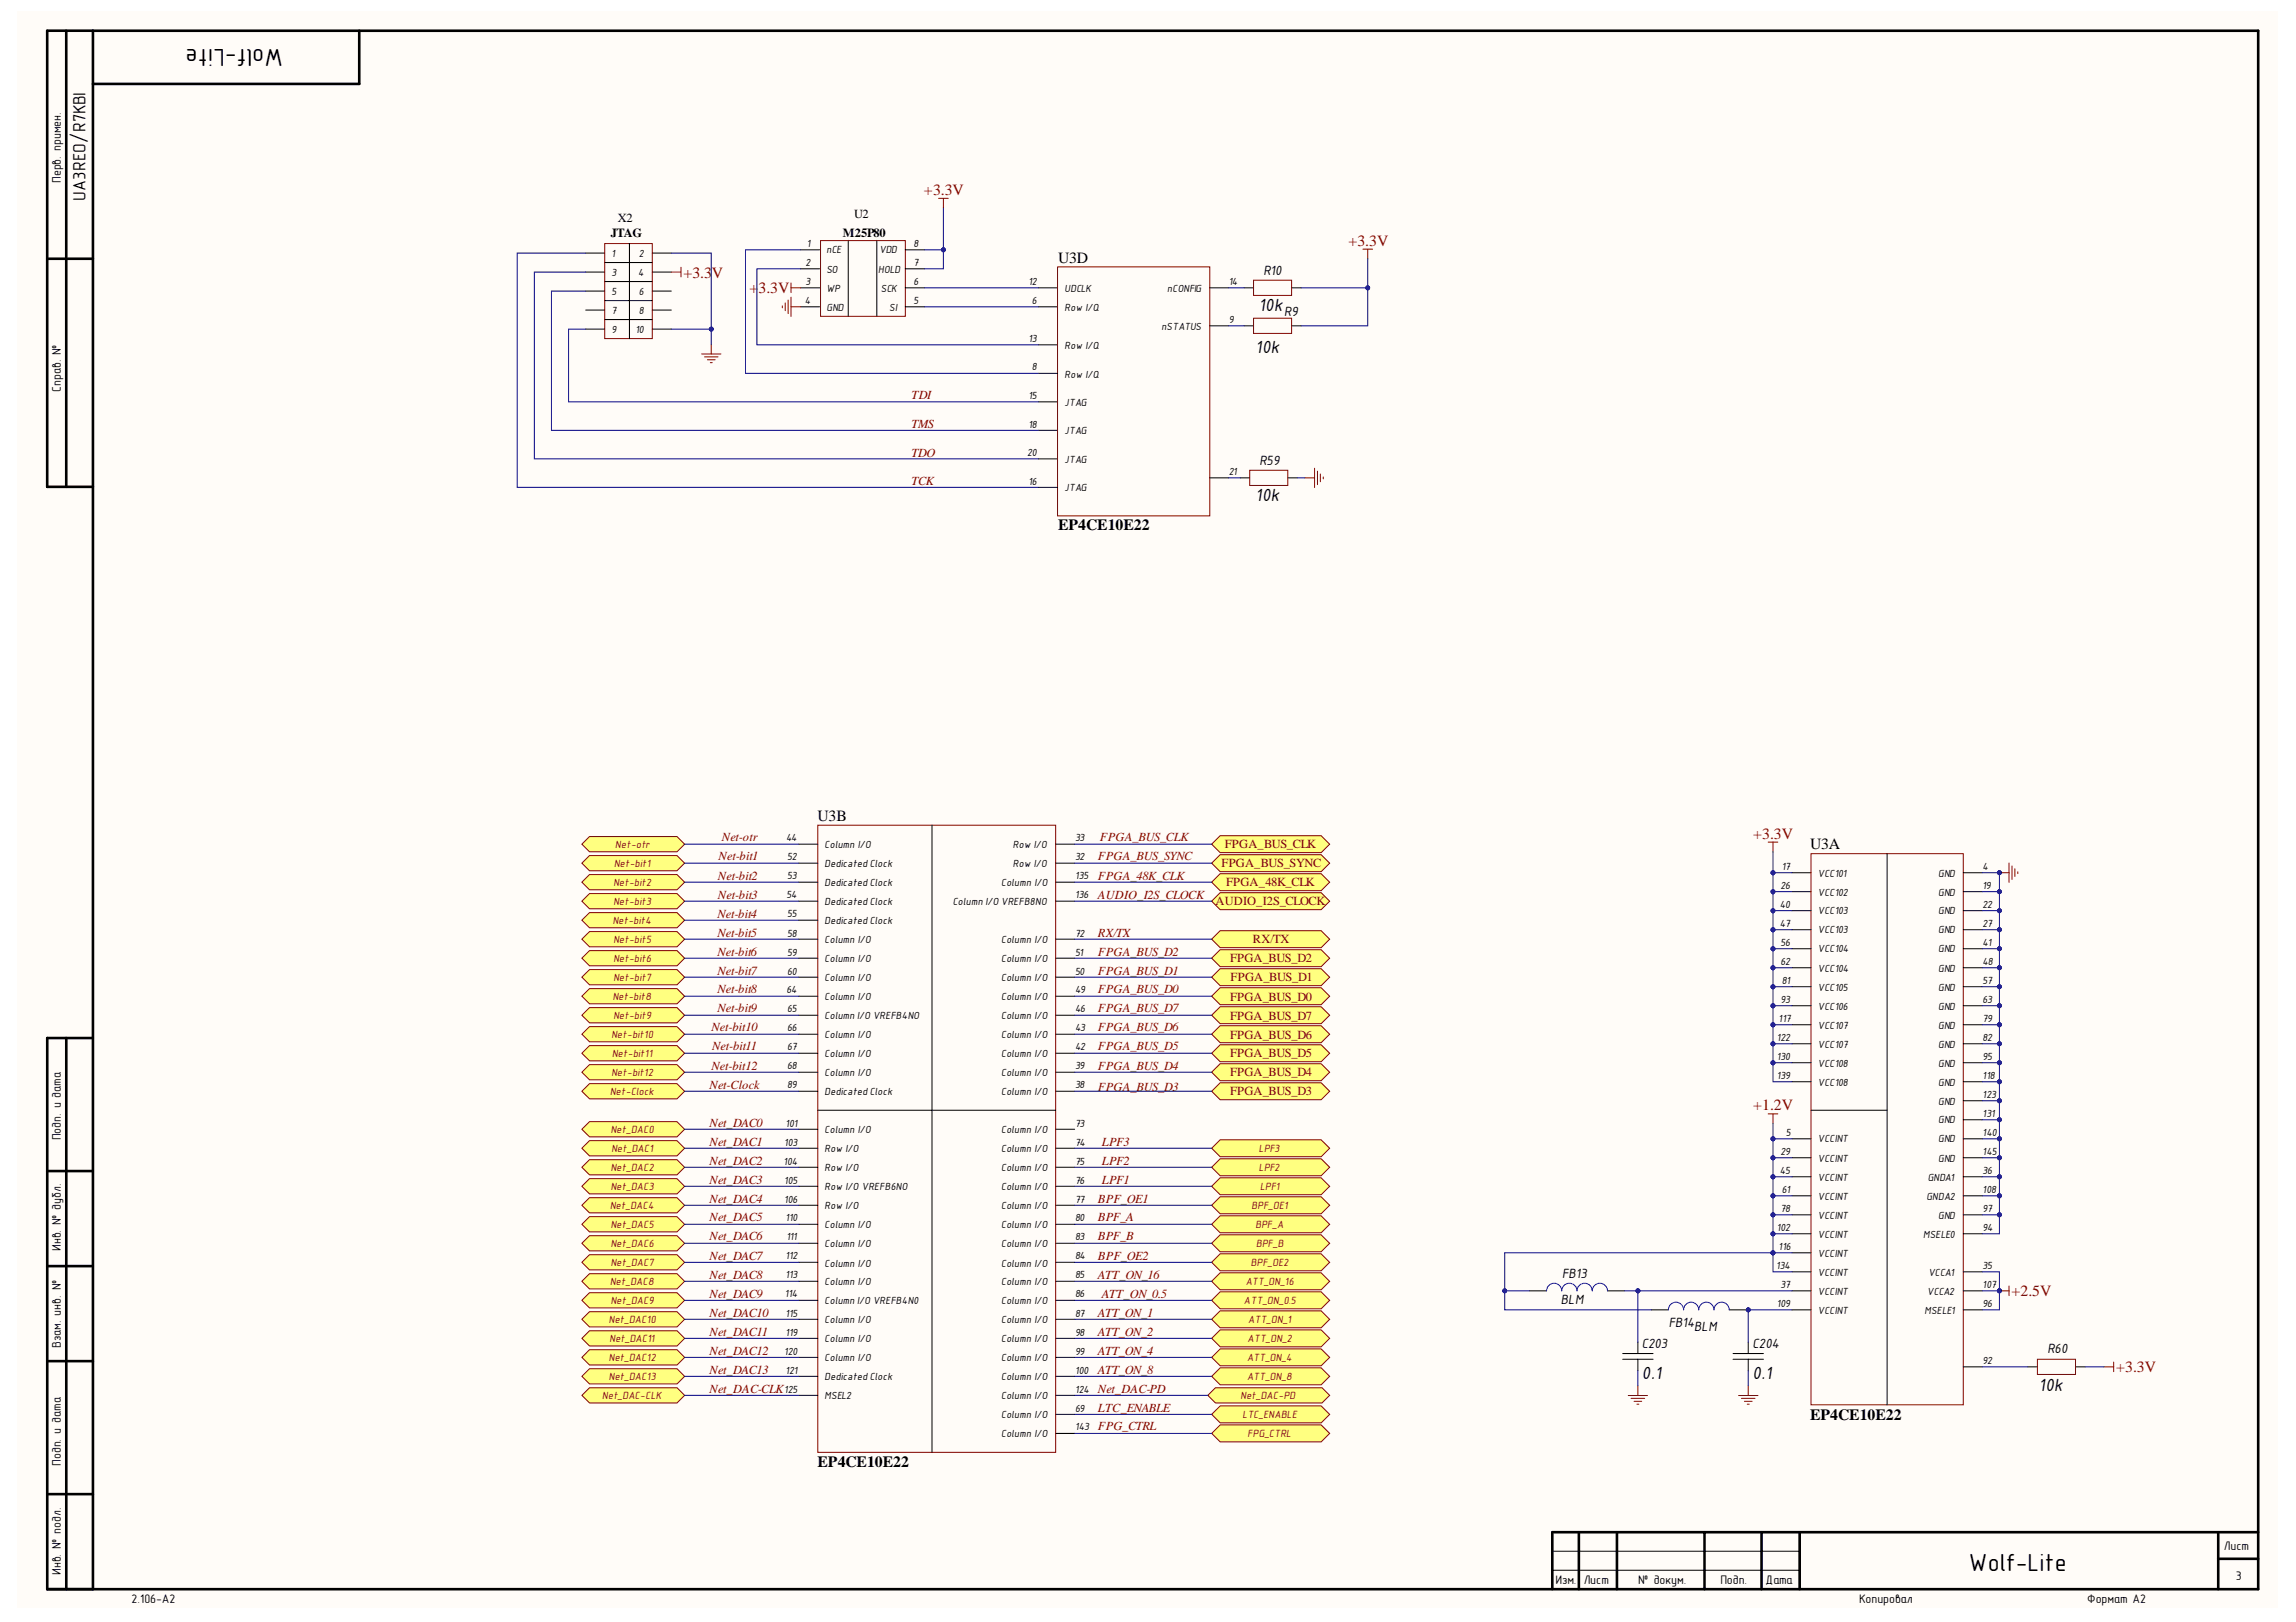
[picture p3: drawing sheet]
<svg xmlns="http://www.w3.org/2000/svg" width="297mm" height="210mm" viewBox="0 0 297 210" stroke-linecap="round" stroke-linejoin="round" font-family="sans-serif">
<defs><g id="words">
<g font-size="3.2">
<text x="36.6" y="6.3" transform="rotate(-180 36.6 6.3)">Wolf-Lite</text>
<text x="254.7" y="203.3">Wolf-Lite</text>
</g>
<g font-size="2.5">
<text x="162.9" y="40.2">10k</text>
<text x="162.4" y="45.6">10k</text>
<text x="162.4" y="64.8">10k</text>
<text x="212.4" y="178.4">0.1</text>
<text x="226.7" y="178.4">0.1</text>
<text x="263.8" y="180">10k</text>
</g>
<text font-size="2.3" x="11.1" y="25.9" transform="rotate(-90 11.1 25.9)">UA3REO/R7KBI</text>
<g font-size="2" fill="#800000">
<text x="119.5" y="25.3">+3.3V</text>
<text x="88.4" y="35.9">+3.3V</text>
<text x="174.4" y="31.8">+3.3V</text>
<text x="96.9" y="38">+</text>
<text x="98.1" y="38">3.3V</text>
<text x="226.8" y="108.5">+3.3V</text>
<text x="226.8" y="143.7">+1.2V</text>
<text x="260.2" y="167.7">+2.5V</text>
<text x="273.8" y="177.6">+3.3V</text>
</g>
<g font-size="2">
<text x="136.9" y="34.1">U3D</text>
<text x="136.9" y="68.6">EP4CE10E22</text>
<text x="105.7" y="106.3">U3B</text>
<text x="234.2" y="109.9">U3A</text>
<text x="234.2" y="183.8">EP4CE10E22</text>
<text x="105.7" y="189.8">EP4CE10E22</text>
</g>
<g font-size="1.9">
<text x="163.4" y="35.6">R10</text>
<text x="166.2" y="40.9">R9</text>
<text x="162.9" y="60.2">R59</text>
<text x="202.1" y="165.3">FB13</text>
<text x="201.9" y="168.8">BLM</text>
<text x="215.9" y="171.8">FB14</text>
<text x="219.2" y="172.3">BLM</text>
<text x="212.4" y="174.5">C203</text>
<text x="226.7" y="174.5">C204</text>
<text x="264.9" y="175.1">R60</text>
</g>
<g font-size="1.6">
<text x="7.9" y="23.7" transform="rotate(-90 7.9 23.7)">Перв. примен.</text>
<text x="79.9" y="28.7">X2</text>
<text x="110.5" y="28.2">U2</text>
<text x="79" y="30.7">JTAG</text>
<text x="109" y="30.7">M25P80</text>
<text x="7.9" y="50.7" transform="rotate(-90 7.9 50.7)">Справ. №</text>
<text x="7.9" y="147.6" transform="rotate(-90 7.9 147.6)">Подп. и дата</text>
<text x="7.9" y="161.9" transform="rotate(-90 7.9 161.9)">Инв. № дубл.</text>
<text x="7.9" y="174.4" transform="rotate(-90 7.9 174.4)">Взам. инв. №</text>
<text x="7.9" y="189.7" transform="rotate(-90 7.9 189.7)">Подп. и дата</text>
<text x="7.9" y="203.8" transform="rotate(-90 7.9 203.8)">Инв. № подл.</text>
<text x="287.7" y="200.6">Лист</text>
<text x="17" y="207.4">2.106-A2</text>
<text x="201.3" y="205">Изм.</text>
<text x="204.9" y="205">Лист</text>
<text x="211.9" y="205">№ докум.</text>
<text x="222.6" y="205">Подп.</text>
<text x="228.4" y="205">Дата</text>
<text x="240.5" y="207.4">Копировал</text>
<text x="270" y="207.4">Формат А2</text>
<text x="289.2" y="204.5">3</text>
</g>
<g font-size="1.6" fill="#800000">
<text x="117.9" y="51.6">TDI</text>
<text x="117.9" y="55.4">TMS</text>
<text x="117.9" y="59.1">TDO</text>
<text x="117.9" y="62.7">TCK</text>
<text x="92.9" y="113.9">Net-bit2</text>
<text x="93" y="111.3">Net-bit1</text>
<text x="93.4" y="108.9">Net-otr</text>
<text x="158" y="112.3">FPGA_BUS_SYNC</text>
<text x="158.5" y="109.8">FPGA_BUS_CLK</text>
<text x="92.8" y="118.8">Net-bit4</text>
<text x="92.9" y="116.3">Net-bit3</text>
<text x="142" y="116.3">AUDIO_I2S_CLOCK</text>
<text x="157.3" y="117.2">AUDIO_I2S_CLOCK</text>
<text x="158.6" y="114.7">FPGA_48K_CLK</text>
<text x="92.8" y="121.2">Net-bit5</text>
<text x="92.8" y="123.7">Net-bit6</text>
<text x="142" y="121.2">RX/TX</text>
<text x="159.1" y="124.5">FPGA_BUS_D2</text>
<text x="162.1" y="122.1">RX/TX</text>
<text x="92.8" y="126.1">Net-bit7</text>
<text x="92.8" y="128.6">Net-bit8</text>
<text x="92.8" y="131">Net-bit9</text>
<text x="159.1" y="129.5">FPGA_BUS_D0</text>
<text x="159.1" y="131.9">FPGA_BUS_D7</text>
<text x="159.2" y="127">FPGA_BUS_D1</text>
<text x="92" y="133.5">Net-bit10</text>
<text x="92.1" y="135.9">Net-bit11</text>
<text x="159.1" y="136.8">FPGA_BUS_D5</text>
<text x="159.1" y="134.4">FPGA_BUS_D6</text>
<text x="91.8" y="140.9">Net-Clock</text>
<text x="92" y="138.5">Net-bit12</text>
<text x="159.1" y="141.8">FPGA_BUS_D3</text>
<text x="159.1" y="139.3">FPGA_BUS_D4</text>
<text x="91.8" y="145.8">Net_DAC0</text>
<text x="91.8" y="148.3">Net_DAC1</text>
<text x="142.5" y="148.3">LPF3</text>
<text x="91.8" y="150.7">Net_DAC2</text>
<text x="91.8" y="153.2">Net_DAC3</text>
<text x="91.8" y="155.6">Net_DAC4</text>
<text x="142" y="155.6">BPF_OE1</text>
<text x="142.5" y="153.2">LPF1</text>
<text x="142.5" y="150.7">LPF2</text>
<text x="91.8" y="158.1">Net_DAC5</text>
<text x="91.8" y="160.5">Net_DAC6</text>
<text x="142" y="158.1">BPF_A</text>
<text x="142" y="160.5">BPF_B</text>
<text x="91.8" y="163.1">Net_DAC7</text>
<text x="91.8" y="165.5">Net_DAC8</text>
<text x="91.8" y="168">Net_DAC9</text>
<text x="142" y="165.5">ATT_ON_16</text>
<text x="142" y="163.1">BPF_OE2</text>
<text x="142.5" y="168">ATT_ON_0.5</text>
<text x="91.8" y="170.4">Net_DAC10</text>
<text x="91.8" y="172.9">Net_DAC11</text>
<text x="142" y="170.4">ATT_ON_1</text>
<text x="142" y="172.9">ATT_ON_2</text>
<text x="91.8" y="175.3">Net_DAC12</text>
<text x="91.8" y="177.8">Net_DAC13</text>
<text x="142" y="175.3">ATT_ON_4</text>
<text x="142" y="177.8">ATT_ON_8</text>
<text x="91.8" y="180.2">Net_DAC-CLK125</text>
<text x="142" y="182.7">LTC_ENABLE</text>
<text x="142" y="185.1">FPG_CTRL</text>
</g>
<g font-size="1.6" fill="#980000">
<text x="142" y="113.9">FPGA_48K_CLK</text>
<text x="142" y="111.3">FPGA_BUS_SYNC</text>
<text x="142.3" y="108.9">FPGA_BUS_CLK</text>
<text x="142" y="123.7">FPGA_BUS_D2</text>
<text x="142" y="128.6">FPGA_BUS_D0</text>
<text x="142" y="126.1">FPGA_BUS_D1</text>
<text x="142" y="131">FPGA_BUS_D7</text>
<text x="142" y="135.9">FPGA_BUS_D5</text>
<text x="142" y="133.5">FPGA_BUS_D6</text>
<text x="142" y="141.2">FPGA_BUS_D3</text>
<text x="142" y="138.5">FPGA_BUS_D4</text>
</g>
<g font-size="1.5">
<text x="79.1" y="33.2">1</text>
<text x="79.1" y="35.8">3</text>
<text x="82.6" y="35.8">4</text>
<text x="82.7" y="33.2">2</text>
<text x="104.2" y="34.4">2</text>
<text x="104.4" y="31.9">1</text>
<text x="106.9" y="32.8">nCE</text>
<text x="106.9" y="35.3">SO</text>
<text x="113.6" y="35.3">HOLD</text>
<text x="113.8" y="32.8">VDD</text>
<text x="118.2" y="34.4">7</text>
<text x="118.2" y="31.9">8</text>
<text x="79.1" y="38.2">5</text>
<text x="79.1" y="40.7">7</text>
<text x="82.7" y="40.7">8</text>
<text x="82.7" y="38.2">6</text>
<text x="104.1" y="39.3">4</text>
<text x="104.2" y="36.9">3</text>
<text x="106.9" y="37.8">WP</text>
<text x="106.9" y="40.2">GND</text>
<text x="114" y="37.8">SCK</text>
<text x="115.1" y="40.2">SI</text>
<text x="118.2" y="39.3">5</text>
<text x="118.2" y="36.9">6</text>
<text x="133.1" y="36.9">12</text>
<text x="133.5" y="39.3">6</text>
<text x="137.7" y="37.8">UDCLK</text>
<text x="137.7" y="40.2">Row I/Q</text>
<text x="151" y="37.8">nCONFIG</text>
<text x="159" y="36.9">14</text>
<text x="159" y="41.8">9</text>
<text x="79.1" y="43.1">9</text>
<text x="82.2" y="43.1">10</text>
<text x="133.1" y="44.3">13</text>
<text x="133.5" y="47.9">8</text>
<text x="137.7" y="45.1">Row I/Q</text>
<text x="150.2" y="42.7">nSTATUS</text>
<text x="133.1" y="51.6">15</text>
<text x="137.7" y="52.5">JTAG</text>
<text x="137.7" y="48.9">Row I/Q</text>
<text x="132.9" y="59">20</text>
<text x="133.1" y="55.4">18</text>
<text x="137.7" y="56.2">JTAG</text>
<text x="137.7" y="59.9">JTAG</text>
<text x="133.1" y="62.7">16</text>
<text x="137.7" y="63.6">JTAG</text>
<text x="159" y="61.4">21</text>
<text x="101.7" y="108.9">44</text>
<text x="101.9" y="111.3">52</text>
<text x="101.9" y="113.8">53</text>
<text x="106.7" y="109.7">Column I/O</text>
<text x="106.7" y="112.3">Dedicated Clock</text>
<text x="131" y="109.7">Row I/O</text>
<text x="131" y="112.3">Row I/O</text>
<text x="139.1" y="108.9">33</text>
<text x="139.1" y="111.3">32</text>
<text x="139.1" y="113.8">135</text>
<text x="230.5" y="112.6">17</text>
<text x="235.2" y="113.4">VCC101</text>
<text x="250.7" y="113.4">GND</text>
<text x="256.5" y="112.6">4</text>
<text x="101.8" y="116.2">54</text>
<text x="101.9" y="118.7">55</text>
<text x="106.7" y="114.7">Dedicated Clock</text>
<text x="106.7" y="117.2">Dedicated Clock</text>
<text x="106.7" y="119.6">Dedicated Clock</text>
<text x="123.3" y="117.2">Column I/O VREFB8NO</text>
<text x="129.5" y="114.7">Column I/O</text>
<text x="139.1" y="116.2">136</text>
<text x="230.3" y="117.5">40</text>
<text x="230.3" y="119.9">47</text>
<text x="230.4" y="115">26</text>
<text x="235.2" y="115.9">VCC102</text>
<text x="235.2" y="118.3">VCC103</text>
<text x="250.7" y="115.9">GND</text>
<text x="250.7" y="118.3">GND</text>
<text x="256.5" y="115">19</text>
<text x="256.5" y="117.5">22</text>
<text x="256.5" y="119.9">27</text>
<text x="101.9" y="121.2">58</text>
<text x="101.9" y="123.7">59</text>
<text x="106.7" y="122.1">Column I/O</text>
<text x="106.7" y="124.5">Column I/O</text>
<text x="129.5" y="124.5">Column I/O</text>
<text x="129.5" y="122.1">Column I/O</text>
<text x="139.1" y="123.7">51</text>
<text x="139.1" y="121.2">72</text>
<text x="230.4" y="122.4">56</text>
<text x="230.4" y="124.8">62</text>
<text x="235.2" y="120.8">VCC103</text>
<text x="235.2" y="123.2">VCC104</text>
<text x="235.2" y="125.8">VCC104</text>
<text x="250.7" y="120.8">GND</text>
<text x="250.7" y="123.2">GND</text>
<text x="250.7" y="125.8">GND</text>
<text x="256.5" y="122.4">41</text>
<text x="256.5" y="124.8">48</text>
<text x="101.8" y="128.6">64</text>
<text x="101.9" y="126.1">60</text>
<text x="101.9" y="131">65</text>
<text x="106.7" y="127">Column I/O</text>
<text x="106.7" y="129.4">Column I/O</text>
<text x="106.7" y="131.9">Column I/O VREFB4NO</text>
<text x="129.5" y="127">Column I/O</text>
<text x="129.5" y="129.4">Column I/O</text>
<text x="129.5" y="131.9">Column I/O</text>
<text x="139.1" y="126.1">50</text>
<text x="139.1" y="128.6">49</text>
<text x="139.1" y="131">46</text>
<text x="230.4" y="129.7">93</text>
<text x="230.5" y="127.3">81</text>
<text x="235.2" y="128.2">VCC105</text>
<text x="235.2" y="130.7">VCC106</text>
<text x="250.7" y="128.2">GND</text>
<text x="250.7" y="130.7">GND</text>
<text x="256.5" y="127.3">57</text>
<text x="256.5" y="129.7">63</text>
<text x="101.9" y="133.5">66</text>
<text x="101.9" y="135.9">67</text>
<text x="106.7" y="134.3">Column I/O</text>
<text x="106.7" y="136.8">Column I/O</text>
<text x="129.5" y="134.3">Column I/O</text>
<text x="129.5" y="136.8">Column I/O</text>
<text x="139.1" y="133.5">43</text>
<text x="139.1" y="135.9">42</text>
<text x="229.9" y="134.7">122</text>
<text x="229.9" y="137.2">130</text>
<text x="230.1" y="132.2">117</text>
<text x="235.2" y="133.1">VCC107</text>
<text x="235.2" y="135.6">VCC107</text>
<text x="250.7" y="133.1">GND</text>
<text x="250.7" y="135.6">GND</text>
<text x="256.5" y="132.2">79</text>
<text x="256.5" y="134.7">82</text>
<text x="256.5" y="137.2">95</text>
<text x="101.9" y="138.4">68</text>
<text x="101.9" y="140.8">89</text>
<text x="106.7" y="139.3">Column I/O</text>
<text x="106.7" y="141.8">Dedicated Clock</text>
<text x="129.5" y="139.3">Column I/O</text>
<text x="129.5" y="141.8">Column I/O</text>
<text x="139.1" y="138.4">39</text>
<text x="139.1" y="140.8">38</text>
<text x="229.9" y="139.6">139</text>
<text x="235.2" y="138">VCC108</text>
<text x="235.2" y="140.5">VCC108</text>
<text x="250.7" y="138">GND</text>
<text x="250.7" y="140.5">GND</text>
<text x="250.7" y="142.9">GND</text>
<text x="256.5" y="139.6">118</text>
<text x="256.5" y="142.1">123</text>
<text x="101.4" y="148.3">103</text>
<text x="101.6" y="145.8">101</text>
<text x="106.7" y="146.7">Column I/O</text>
<text x="106.7" y="149.1">Row I/O</text>
<text x="129.5" y="146.7">Column I/O</text>
<text x="129.5" y="149.1">Column I/O</text>
<text x="139.1" y="145.8">73</text>
<text x="139.1" y="148.3">74</text>
<text x="230.4" y="149.4">29</text>
<text x="231" y="147">5</text>
<text x="235.2" y="147.8">VCCINT</text>
<text x="250.7" y="145.4">GND</text>
<text x="250.7" y="147.8">GND</text>
<text x="256.5" y="144.5">131</text>
<text x="256.5" y="147">140</text>
<text x="256.5" y="149.4">145</text>
<text x="101.3" y="150.7">104</text>
<text x="101.4" y="153.2">105</text>
<text x="101.4" y="155.6">106</text>
<text x="106.7" y="151.6">Row I/O</text>
<text x="106.7" y="154">Row I/O VREFB6NO</text>
<text x="129.5" y="151.6">Column I/O</text>
<text x="129.5" y="154">Column I/O</text>
<text x="139.1" y="150.7">75</text>
<text x="139.1" y="153.2">76</text>
<text x="139.1" y="155.6">77</text>
<text x="230.3" y="151.9">45</text>
<text x="230.5" y="154.3">61</text>
<text x="235.2" y="150.4">VCCINT</text>
<text x="235.2" y="152.8">VCCINT</text>
<text x="235.2" y="155.3">VCCINT</text>
<text x="249.2" y="155.3">GNDA2</text>
<text x="249.4" y="152.8">GNDA1</text>
<text x="250.7" y="150.4">GND</text>
<text x="256.5" y="151.9">36</text>
<text x="256.5" y="154.3">108</text>
<text x="101.6" y="158.1">110</text>
<text x="101.8" y="160.5">111</text>
<text x="106.7" y="156.5">Row I/O</text>
<text x="106.7" y="158.9">Column I/O</text>
<text x="106.7" y="161.4">Column I/O</text>
<text x="129.5" y="156.5">Column I/O</text>
<text x="129.5" y="158.9">Column I/O</text>
<text x="129.5" y="161.4">Column I/O</text>
<text x="139.1" y="158.1">80</text>
<text x="139.1" y="160.5">83</text>
<text x="229.9" y="159.3">102</text>
<text x="230.1" y="161.8">116</text>
<text x="230.4" y="156.8">78</text>
<text x="235.2" y="157.7">VCCINT</text>
<text x="235.2" y="160.2">VCCINT</text>
<text x="248.8" y="160.2">MSELE0</text>
<text x="250.7" y="157.7">GND</text>
<text x="256.5" y="156.8">97</text>
<text x="256.5" y="159.3">94</text>
<text x="101.5" y="167.9">114</text>
<text x="101.6" y="163">112</text>
<text x="101.6" y="165.4">113</text>
<text x="106.7" y="163.9">Column I/O</text>
<text x="106.7" y="166.4">Column I/O</text>
<text x="129.5" y="163.9">Column I/O</text>
<text x="129.5" y="166.4">Column I/O</text>
<text x="139.1" y="163">84</text>
<text x="139.1" y="165.4">85</text>
<text x="139.1" y="167.9">86</text>
<text x="229.8" y="164.2">134</text>
<text x="230.4" y="166.7">37</text>
<text x="235.2" y="162.6">VCCINT</text>
<text x="235.2" y="165.1">VCCINT</text>
<text x="235.2" y="167.5">VCCINT</text>
<text x="249.3" y="167.5">VCCA2</text>
<text x="249.5" y="165.1">VCCA1</text>
<text x="256.5" y="164.2">35</text>
<text x="256.5" y="166.7">107</text>
<text x="101.6" y="170.4">115</text>
<text x="101.6" y="172.9">119</text>
<text x="106.7" y="168.8">Column I/O VREFB4N0</text>
<text x="106.7" y="171.3">Column I/O</text>
<text x="106.7" y="173.7">Column I/O</text>
<text x="129.5" y="168.8">Column I/O</text>
<text x="129.5" y="171.3">Column I/O</text>
<text x="129.5" y="173.7">Column I/O</text>
<text x="139.1" y="170.4">87</text>
<text x="139.1" y="172.9">98</text>
<text x="229.9" y="169.1">109</text>
<text x="235.2" y="170">VCCINT</text>
<text x="249" y="170">MSELE1</text>
<text x="256.5" y="169.1">96</text>
<text x="101.4" y="175.3">120</text>
<text x="101.6" y="177.8">121</text>
<text x="106.7" y="176.2">Column I/O</text>
<text x="106.7" y="178.6">Dedicated Clock</text>
<text x="129.5" y="176.2">Column I/O</text>
<text x="129.5" y="178.6">Column I/O</text>
<text x="139.1" y="175.3">99</text>
<text x="139.1" y="177.8">100</text>
<text x="256.5" y="176.5">92</text>
<text x="106.7" y="181.1">MSEL2</text>
<text x="129.5" y="181.1">Column I/O</text>
<text x="129.5" y="183.5">Column I/O</text>
<text x="129.5" y="186">Column I/O</text>
<text x="139.1" y="180.2">124 Net_DAC-PD</text>
<text x="139.1" y="182.7">69</text>
<text x="139.1" y="185.1">143</text>
</g>
<g font-size="1.4" fill="#800000">
<text x="79.4" y="112.2">Net-bit1</text>
<text x="79.6" y="109.7">Net-otr</text>
<text x="79.3" y="119.5">Net-bit4</text>
<text x="79.4" y="114.6">Net-bit2</text>
<text x="79.4" y="117.1">Net-bit3</text>
<text x="79.4" y="122">Net-bit5</text>
<text x="79.4" y="124.5">Net-bit6</text>
<text x="79.3" y="129.4">Net-bit8</text>
<text x="79.4" y="127">Net-bit7</text>
<text x="79.4" y="131.9">Net-bit9</text>
<text x="79.1" y="134.3">Net-bit10</text>
<text x="79.2" y="136.8">Net-bit11</text>
<text x="78.9" y="141.7">Net-Clock</text>
<text x="79.1" y="139.2">Net-bit12</text>
<text x="79" y="146.6">Net_DAC0</text>
<text x="79.1" y="149.1">Net_DAC1</text>
<text x="162.9" y="149.1">LPF3</text>
<text x="79" y="151.6">Net_DAC2</text>
<text x="79" y="154">Net_DAC3</text>
<text x="162.9" y="151.6">LPF2</text>
<text x="163" y="154">LPF1</text>
<text x="78.9" y="156.5">Net_DAC4</text>
<text x="79" y="158.9">Net_DAC5</text>
<text x="79" y="161.4">Net_DAC6</text>
<text x="161.9" y="156.5">BPF_OE1</text>
<text x="162.4" y="158.9">BPF_A</text>
<text x="162.5" y="161.4">BPF_B</text>
<text x="78.9" y="166.3">Net_DAC8</text>
<text x="79" y="163.8">Net_DAC7</text>
<text x="161.2" y="166.3">ATT_ON_16</text>
<text x="161.8" y="163.8">BPF_OE2</text>
<text x="78.8" y="171.2">Net_DAC10</text>
<text x="78.8" y="173.7">Net_DAC11</text>
<text x="79" y="168.7">Net_DAC9</text>
<text x="160.9" y="168.7">ATT_ON_0.5</text>
<text x="161.4" y="173.7">ATT_ON_2</text>
<text x="161.5" y="171.2">ATT_ON_1</text>
<text x="78.8" y="176.2">Net_DAC12</text>
<text x="78.8" y="178.6">Net_DAC13</text>
<text x="161.3" y="178.6">ATT_ON_8</text>
<text x="161.3" y="176.2">ATT_ON_4</text>
<text x="77.9" y="181.1">Net_DAC-CLK</text>
<text x="160.5" y="181.1">Net_DAC-PD</text>
<text x="160.7" y="183.5">LTC_ENABLE</text>
<text x="161.4" y="186">FPG_CTRL</text>
</g>
</g></defs>
<g fill="#fffcf8">
<path d="M2.2 1.5h292.4v206.6h-292.4z" fill-rule="evenodd"/>
<path d="M2.2 1.5h292.4v206.6h-292.4z" fill-rule="evenodd"/>
</g>
<g fill="none" stroke="#000" stroke-width=".34">
<path d="M8.6 4v59M12 4v201.7M46.5 4v6.9h-34.5M6.1 33.5h5.9M12 63h-5.9v-59h286v201.7h-286v-71.4h5.9M8.6 134.3v71.4M6.1 151.5h5.9M6.1 163.8h5.9M6.1 176.1h5.9M6.1 193.4h5.9M204.3 198.3v7.4M209.2 198.3v7.4"/>
<path d="M220.5 198.3v7.4M227.9 198.3v7.4M232.8 198.3v7.4M287 198.3v7.4M292.1 198.3h-91.3v7.4M287 201.7h5.1"/>
</g>
<g fill="none" stroke="#000" stroke-width=".13">
<path d="M75.8 32.8h2.4M75.8 35.2h2.4M75.8 37.7h2.4M78.2 34h6.2M78.2 36.4h6.2M78.2 38.9h6.2M81.4 31.5v12.3M84.4 32.8h2.5M84.4 35.2h2.5M84.4 37.7h2.5M103.6 32.3h2.4M103.6 34.8h2.4"/>
<path d="M103.6 37.2h2.4M103.6 39.7h2.4M109.7 31.1v9.8M113.4 31.1v9.8M117.1 32.3h2.5M117.1 34.8h2.5M117.1 37.2h2.5M117.1 39.7h2.5M75.8 40.1h2.4M75.8 42.6h2.4M78.2 41.4h6.2M84.4 40.1h2.5"/>
<path d="M84.4 42.6h2.5M200.8 203.2h32M200.8 200.7h32"/>
</g>
<g fill="none" stroke="#800000" stroke-width=".13">
<path d="M78.2 31.5h6.2v12.3h-6.2zM86.9 35.2h1.2M88.1 34.6v1.2M101.2 39.6v.2M101.6 39.2v1M102 38.8v1.8M102.3 36.6v1.3M102.3 38.5v2.5M102.3 39.7h1.3M102.3 37.2h1.3M106.2 31.1h10.9v9.8h-10.9zM121.4 25.7h1.3"/>
<path d="M122 25.7v1.2M90.8 45.8h2.5M91.1 46.2h1.8M91.5 46.6h1M91.9 46.9h.2M92 44.6v1.2M228.8 144.2h1.2M229.4 144.2v1.2M258.7 167h1.2M259.9 166.4v1.3"/>
</g>
<circle cx="258.7" cy="167" r=".25" fill="#000080"/>
<circle cx="258.7" cy="167" r=".25" fill="none" stroke="#000080" stroke-width=".13"/>
<path d="M160.5 61.8h1.2M166.6 61.8h1.2" fill="none" stroke="#000" stroke-width=".13"/>
<path d="M161.7 60.9h4.9v1.9h-4.9zM168.8 61.8h1.3M170.1 60.6v2.5M170.4 61v1.7M170.8 61.3v1M171.2 61.7v.3" fill="none" stroke="#800000" stroke-width=".13"/>
<path d="M75.3 109.2l1-.9h11.3l1 .9-1 1h-11.3z" fill-rule="evenodd" fill="#ffff80"/>
<path d="M75.3 109.2l1-.9h11.3l1 .9-1 1h-11.3z" fill="none" stroke="#800000" stroke-width=".13"/>
<path d="M75.3 111.7l1-1h11.3l1 1-1 1h-11.3z" fill-rule="evenodd" fill="#ffff80"/>
<path d="M75.3 111.7l1-1h11.3l1 1-1 1h-11.3z" fill="none" stroke="#800000" stroke-width=".13"/>
<path d="M75.3 114.2l1-1h11.3l1 1-1 .9h-11.3z" fill-rule="evenodd" fill="#ffff80"/>
<path d="M75.3 114.2l1-1h11.3l1 1-1 .9h-11.3z" fill="none" stroke="#800000" stroke-width=".13"/>
<path d="M75.3 116.6l1-1h11.3l1 1-1 1h-11.3z" fill-rule="evenodd" fill="#ffff80"/>
<path d="M75.3 116.6l1-1h11.3l1 1-1 1h-11.3z" fill="none" stroke="#800000" stroke-width=".13"/>
<path d="M75.3 119.1l1-1h11.3l1 1-1 1h-11.3z" fill-rule="evenodd" fill="#ffff80"/>
<path d="M75.3 119.1l1-1h11.3l1 1-1 1h-11.3z" fill="none" stroke="#800000" stroke-width=".13"/>
<path d="M75.3 121.5l1-.9h11.3l1 .9-1 1h-11.3z" fill-rule="evenodd" fill="#ffff80"/>
<path d="M75.3 121.5l1-.9h11.3l1 .9-1 1h-11.3z" fill="none" stroke="#800000" stroke-width=".13"/>
<path d="M75.3 124l1-1h11.3l1 1-1 1h-11.3z" fill-rule="evenodd" fill="#ffff80"/>
<path d="M75.3 124l1-1h11.3l1 1-1 1h-11.3z" fill="none" stroke="#800000" stroke-width=".13"/>
<path d="M75.3 126.5l1-1h11.3l1 1-1 .9h-11.3z" fill-rule="evenodd" fill="#ffff80"/>
<path d="M75.3 126.5l1-1h11.3l1 1-1 .9h-11.3z" fill="none" stroke="#800000" stroke-width=".13"/>
<path d="M75.3 128.9l1-1h11.3l1 1-1 1h-11.3z" fill-rule="evenodd" fill="#ffff80"/>
<path d="M75.3 128.9l1-1h11.3l1 1-1 1h-11.3z" fill="none" stroke="#800000" stroke-width=".13"/>
<path d="M75.3 131.4l1-1h11.3l1 1-1 1h-11.3z" fill-rule="evenodd" fill="#ffff80"/>
<path d="M75.3 131.4l1-1h11.3l1 1-1 1h-11.3z" fill="none" stroke="#800000" stroke-width=".13"/>
<path d="M75.3 133.8l1-.9h11.3l1 .9-1 1h-11.3z" fill-rule="evenodd" fill="#ffff80"/>
<path d="M75.3 133.8l1-.9h11.3l1 .9-1 1h-11.3z" fill="none" stroke="#800000" stroke-width=".13"/>
<path d="M75.3 136.3l1-1h11.3l1 1-1 1h-11.3z" fill-rule="evenodd" fill="#ffff80"/>
<path d="M75.3 136.3l1-1h11.3l1 1-1 1h-11.3z" fill="none" stroke="#800000" stroke-width=".13"/>
<path d="M75.3 138.8l1-1h11.3l1 1-1 .9h-11.3z" fill-rule="evenodd" fill="#ffff80"/>
<path d="M75.3 138.8l1-1h11.3l1 1-1 .9h-11.3z" fill="none" stroke="#800000" stroke-width=".13"/>
<path d="M75.3 141.2l1-1h11.3l1 1-1 1h-11.3z" fill-rule="evenodd" fill="#ffff80"/>
<path d="M75.3 141.2l1-1h11.3l1 1-1 1h-11.3z" fill="none" stroke="#800000" stroke-width=".13"/>
<path d="M156.8 128.9l1.1-1.1h13l1.1 1.1-1.1 1.1h-13z" fill-rule="evenodd" fill="#ffff80"/>
<path d="M156.8 128.9l1.1-1.1h13l1.1 1.1-1.1 1.1h-13z" fill="none" stroke="#800000" stroke-width=".13"/>
<path d="M156.8 126.5l1.1-1.1h13l1.1 1.1-1.1 1.1h-13z" fill-rule="evenodd" fill="#ffff80"/>
<path d="M156.8 126.5l1.1-1.1h13l1.1 1.1-1.1 1.1h-13z" fill="none" stroke="#800000" stroke-width=".13"/>
<path d="M156.8 124l1.1-1.1h13l1.1 1.1-1.1 1.1h-13z" fill-rule="evenodd" fill="#ffff80"/>
<path d="M156.8 124l1.1-1.1h13l1.1 1.1-1.1 1.1h-13z" fill="none" stroke="#800000" stroke-width=".13"/>
<path d="M156.8 141.2l1.1-1.1h13l1.1 1.1-1.1 1.1h-13z" fill-rule="evenodd" fill="#ffff80"/>
<path d="M156.8 141.2l1.1-1.1h13l1.1 1.1-1.1 1.1h-13z" fill="none" stroke="#800000" stroke-width=".13"/>
<path d="M156.8 138.8l1.1-1.1h13l1.1 1.1-1.1 1.1h-13z" fill-rule="evenodd" fill="#ffff80"/>
<path d="M156.8 138.8l1.1-1.1h13l1.1 1.1-1.1 1.1h-13z" fill="none" stroke="#800000" stroke-width=".13"/>
<path d="M156.8 136.3l1.1-1.1h13l1.1 1.1-1.1 1.1h-13z" fill-rule="evenodd" fill="#ffff80"/>
<path d="M156.8 136.3l1.1-1.1h13l1.1 1.1-1.1 1.1h-13z" fill="none" stroke="#800000" stroke-width=".13"/>
<path d="M156.8 133.8l1.1-1.1h13l1.1 1.1-1.1 1.1h-13z" fill-rule="evenodd" fill="#ffff80"/>
<path d="M156.8 133.8l1.1-1.1h13l1.1 1.1-1.1 1.1h-13z" fill="none" stroke="#800000" stroke-width=".13"/>
<path d="M156.8 131.4l1.1-1.1h13l1.1 1.1-1.1 1.1h-13z" fill-rule="evenodd" fill="#ffff80"/>
<path d="M156.8 131.4l1.1-1.1h13l1.1 1.1-1.1 1.1h-13z" fill="none" stroke="#800000" stroke-width=".13"/>
<path d="M156.8 109.2l1.1-1.1h13l1.1 1.1-1.1 1.1h-13z" fill-rule="evenodd" fill="#ffff80"/>
<path d="M156.8 109.2l1.1-1.1h13l1.1 1.1-1.1 1.1h-13z" fill="none" stroke="#800000" stroke-width=".13"/>
<path d="M156.8 111.7l1.1-1.1h13l1.1 1.1-1.1 1.1h-13z" fill-rule="evenodd" fill="#ffff80"/>
<path d="M156.8 111.7l1.1-1.1h13l1.1 1.1-1.1 1.1h-13z" fill="none" stroke="#800000" stroke-width=".13"/>
<path d="M156.8 114.2l1.1-1.1h13l1.1 1.1-1.1 1.1h-13z" fill-rule="evenodd" fill="#ffff80"/>
<path d="M156.8 114.2l1.1-1.1h13l1.1 1.1-1.1 1.1h-13z" fill="none" stroke="#800000" stroke-width=".13"/>
<path d="M156.8 116.6l1.1-1.1h13l1.1 1.1-1.1 1.1h-13z" fill-rule="evenodd" fill="#ffff80"/>
<path d="M156.8 116.6l1.1-1.1h13l1.1 1.1-1.1 1.1h-13z" fill="none" stroke="#800000" stroke-width=".13"/>
<path d="M75.3 180.6l1-1h11.3l1 1-1 1h-11.3z" fill-rule="evenodd" fill="#ffff80"/>
<path d="M75.3 180.6l1-1h11.3l1 1-1 1h-11.3z" fill="none" stroke="#800000" stroke-width=".13"/>
<path d="M75.3 146.1l1-.9h11.3l1 .9-1 1h-11.3z" fill-rule="evenodd" fill="#ffff80"/>
<path d="M75.3 146.1l1-.9h11.3l1 .9-1 1h-11.3z" fill="none" stroke="#800000" stroke-width=".13"/>
<path d="M75.3 148.6l1-1h11.3l1 1-1 1h-11.3z" fill-rule="evenodd" fill="#ffff80"/>
<path d="M75.3 148.6l1-1h11.3l1 1-1 1h-11.3z" fill="none" stroke="#800000" stroke-width=".13"/>
<path d="M75.3 151.1l1-1h11.3l1 1-1 .9h-11.3z" fill-rule="evenodd" fill="#ffff80"/>
<path d="M75.3 151.1l1-1h11.3l1 1-1 .9h-11.3z" fill="none" stroke="#800000" stroke-width=".13"/>
<path d="M75.3 153.5l1-1h11.3l1 1-1 1h-11.3z" fill-rule="evenodd" fill="#ffff80"/>
<path d="M75.3 153.5l1-1h11.3l1 1-1 1h-11.3z" fill="none" stroke="#800000" stroke-width=".13"/>
<path d="M75.3 156l1-1h11.3l1 1-1 1h-11.3z" fill-rule="evenodd" fill="#ffff80"/>
<path d="M75.3 156l1-1h11.3l1 1-1 1h-11.3z" fill="none" stroke="#800000" stroke-width=".13"/>
<path d="M75.3 158.4l1-1h11.3l1 1-1 1h-11.3z" fill-rule="evenodd" fill="#ffff80"/>
<path d="M75.3 158.4l1-1h11.3l1 1-1 1h-11.3z" fill="none" stroke="#800000" stroke-width=".13"/>
<path d="M75.3 160.9l1-1h11.3l1 1-1 1h-11.3z" fill-rule="evenodd" fill="#ffff80"/>
<path d="M75.3 160.9l1-1h11.3l1 1-1 1h-11.3z" fill="none" stroke="#800000" stroke-width=".13"/>
<path d="M75.3 163.4l1-1h11.3l1 1-1 .9h-11.3z" fill-rule="evenodd" fill="#ffff80"/>
<path d="M75.3 163.4l1-1h11.3l1 1-1 .9h-11.3z" fill="none" stroke="#800000" stroke-width=".13"/>
<path d="M75.3 165.8l1-1h11.3l1 1-1 1h-11.3z" fill-rule="evenodd" fill="#ffff80"/>
<path d="M75.3 165.8l1-1h11.3l1 1-1 1h-11.3z" fill="none" stroke="#800000" stroke-width=".13"/>
<path d="M75.3 168.3l1-1h11.3l1 1-1 1h-11.3z" fill-rule="evenodd" fill="#ffff80"/>
<path d="M75.3 168.3l1-1h11.3l1 1-1 1h-11.3z" fill="none" stroke="#800000" stroke-width=".13"/>
<path d="M75.3 170.7l1-1h11.3l1 1-1 1h-11.3z" fill-rule="evenodd" fill="#ffff80"/>
<path d="M75.3 170.7l1-1h11.3l1 1-1 1h-11.3z" fill="none" stroke="#800000" stroke-width=".13"/>
<path d="M75.3 173.2l1-1h11.3l1 1-1 1h-11.3z" fill-rule="evenodd" fill="#ffff80"/>
<path d="M75.3 173.2l1-1h11.3l1 1-1 1h-11.3z" fill="none" stroke="#800000" stroke-width=".13"/>
<path d="M76.3 174.7h11.3l1 1-1 .9h-11.3l-1-.9z" fill-rule="evenodd" fill="#ffff80"/>
<path d="M76.3 174.7h11.3l1 1-1 .9h-11.3l-1-.9z" fill="none" stroke="#800000" stroke-width=".13"/>
<path d="M75.3 178.1l1-1h11.3l1 1-1 1h-11.3z" fill-rule="evenodd" fill="#ffff80"/>
<path d="M136.8 34.5h19.7v32.3h-19.7zM162.2 36.3h4.9v1.9h-4.9zM176.3 32.2h1.3M176.9 32.2v1.3M162.2 41.2h4.9v1.9h-4.9zM105.8 106.8h30.8v81.1h-30.8zM228.8 109h1.2M229.4 109v1.2M234.3 110.5h19.7v71.3h-19.7zM75.3 178.1l1-1h11.3l1 1-1 1h-11.3z" fill="none" stroke="#800000" stroke-width=".13"/>
<g fill="none" stroke="#000" stroke-width=".13">
<path d="M134.4 37.2h2.4M134.4 39.7h2.4M156.5 37.2h2.5M160.9 37.2h1.3M167.1 37.2h1.2M134.4 44.6h2.4M134.4 55.7h2.4M134.4 52h2.4M134.4 59.4h2.4M134.4 48.3h2.4M156.5 42.2h2.5M160.9 42.2h1.3"/>
<path d="M167.1 42.2h1.2M134.4 63.1h2.4M156.5 61.8h2.5M103.3 109.2h2.5M103.3 111.7h2.5M103.3 114.2h2.5M103.3 116.6h2.5M103.3 119.1h2.5M120.6 106.8v81.1M136.6 109.2h2.4M136.6 111.7h2.4M136.6 114.2h2.4"/>
<path d="M136.6 116.6h2.4M231.8 112.9h2.5M231.8 115.4h2.5M231.8 117.9h2.5M244.1 110.5v71.3M254 112.9h2.4M254 115.4h2.4M254 117.9h2.4M103.3 121.5h2.5M103.3 124h2.5M103.3 126.5h2.5M103.3 128.9h2.5"/>
<path d="M103.3 131.4h2.5M103.3 133.8h2.5M103.3 136.3h2.5M103.3 138.8h2.5M136.6 121.5h2.4M136.6 124h2.4M136.6 126.5h2.4M136.6 128.9h2.4M136.6 131.4h2.4M136.6 133.8h2.4M136.6 136.3h2.4M136.6 138.8h2.4"/>
<path d="M231.8 120.3h2.5M231.8 122.8h2.5M231.8 125.2h2.5M231.8 127.7h2.5M231.8 130.2h2.5M231.8 132.6h2.5M231.8 135.1h2.5M231.8 137.5h2.5M231.8 140h2.5M254 120.3h2.4M254 122.8h2.4M254 125.2h2.4"/>
<path d="M254 127.7h2.4M254 130.2h2.4M254 132.6h2.4M254 135.1h2.4M254 137.5h2.4M254 140h2.4M103.3 141.2h2.5M103.3 146.1h2.5M103.3 148.6h2.5M103.3 151.1h2.5M103.3 153.5h2.5M103.3 156h2.5"/>
<path d="M103.3 158.4h2.5M105.8 143.7h30.8M136.6 141.2h2.4M136.6 146.1h2.4M136.6 148.6h2.4M136.6 151.1h2.4M136.6 153.5h2.4M136.6 156h2.4M136.6 158.4h2.4M231.8 147.4h2.5M231.8 149.8h2.5M231.8 152.3h2.5"/>
<path d="M231.8 154.7h2.5M231.8 157.2h2.5M231.8 159.7h2.5M234.3 143.7h9.8M254 147.4h2.4M254 149.8h2.4M254 152.3h2.4M254 154.7h2.4M254 157.2h2.4M254 159.7h2.4M254 142.5h2.4M254 144.9h2.4"/>
<path d="M103.3 160.9h2.5M103.3 163.4h2.5M103.3 165.8h2.5M103.3 168.3h2.5M103.3 170.7h2.5M103.3 173.2h2.5M103.3 175.7h2.5M103.3 178.1h2.5M136.6 160.9h2.4M136.6 163.4h2.4M136.6 165.8h2.4M136.6 168.3h2.4"/>
<path d="M136.6 170.7h2.4M136.6 173.2h2.4M136.6 175.7h2.4M136.6 178.1h2.4M231.8 162.1h2.5M231.8 164.6h2.5M231.8 167h2.5M231.8 169.5h2.5M254 164.6h2.4M254 167h2.4M254 169.5h2.4M254 176.9h2.4"/>
<path d="M103.3 180.6h2.5M136.6 180.6h2.4M136.6 183h2.4M136.6 185.5h2.4"/>
</g>
<path d="M156.8 165.8l1.1-1.1h13l1.1 1.1-1.1 1.1h-13z" fill-rule="evenodd" fill="#ffff80"/>
<path d="M156.8 165.8l1.1-1.1h13l1.1 1.1-1.1 1.1h-13z" fill="none" stroke="#800000" stroke-width=".13"/>
<path d="M156.8 178.1l1.1-1.1h13l1.1 1.1-1.1 1.1h-13z" fill-rule="evenodd" fill="#ffff80"/>
<path d="M156.8 178.1l1.1-1.1h13l1.1 1.1-1.1 1.1h-13z" fill="none" stroke="#800000" stroke-width=".13"/>
<path d="M156.8 175.7l1.1-1.1h13l1.1 1.1-1.1 1h-13z" fill-rule="evenodd" fill="#ffff80"/>
<path d="M156.8 175.7l1.1-1.1h13l1.1 1.1-1.1 1h-13z" fill="none" stroke="#800000" stroke-width=".13"/>
<path d="M156.8 173.2l1.1-1.1h13l1.1 1.1-1.1 1.1h-13z" fill-rule="evenodd" fill="#ffff80"/>
<path d="M156.8 173.2l1.1-1.1h13l1.1 1.1-1.1 1.1h-13z" fill="none" stroke="#800000" stroke-width=".13"/>
<path d="M156.8 170.7l1.1-1.1h13l1.1 1.1-1.1 1.1h-13z" fill-rule="evenodd" fill="#ffff80"/>
<path d="M156.8 170.7l1.1-1.1h13l1.1 1.1-1.1 1.1h-13z" fill="none" stroke="#800000" stroke-width=".13"/>
<path d="M156.8 168.3l1.1-1.1h13l1.1 1.1-1.1 1.1h-13z" fill-rule="evenodd" fill="#ffff80"/>
<path d="M156.8 168.3l1.1-1.1h13l1.1 1.1-1.1 1.1h-13z" fill="none" stroke="#800000" stroke-width=".13"/>
<path d="M156.8 158.4l1.1-1.1h13l1.1 1.1-1.1 1.1h-13z" fill-rule="evenodd" fill="#ffff80"/>
<path d="M156.8 158.4l1.1-1.1h13l1.1 1.1-1.1 1.1h-13z" fill="none" stroke="#800000" stroke-width=".13"/>
<path d="M156.8 160.9l1.1-1.1h13l1.1 1.1-1.1 1.1h-13z" fill-rule="evenodd" fill="#ffff80"/>
<path d="M156.8 160.9l1.1-1.1h13l1.1 1.1-1.1 1.1h-13z" fill="none" stroke="#800000" stroke-width=".13"/>
<path d="M156.8 156l1.1-1.1h13l1.1 1.1-1.1 1.1h-13z" fill-rule="evenodd" fill="#ffff80"/>
<path d="M156.8 156l1.1-1.1h13l1.1 1.1-1.1 1.1h-13z" fill="none" stroke="#800000" stroke-width=".13"/>
<path d="M156.8 163.4l1.1-1.1h13l1.1 1.1-1.1 1.1h-13z" fill-rule="evenodd" fill="#ffff80"/>
<path d="M156.8 163.4l1.1-1.1h13l1.1 1.1-1.1 1.1h-13z" fill="none" stroke="#800000" stroke-width=".13"/>
<path d="M156.8 121.5l1.1-1.1h13l1.1 1.1-1.1 1.1h-13z" fill-rule="evenodd" fill="#ffff80"/>
<path d="M156.8 121.5l1.1-1.1h13l1.1 1.1-1.1 1.1h-13z" fill="none" stroke="#800000" stroke-width=".13"/>
<path d="M156.8 183l1.1-1.1h13l1.1 1.1-1.1 1.1h-13z" fill-rule="evenodd" fill="#ffff80"/>
<path d="M156.8 183l1.1-1.1h13l1.1 1.1-1.1 1.1h-13z" fill="none" stroke="#800000" stroke-width=".13"/>
<path d="M156.8 153.5l1.1-1.1h13l1.1 1.1-1.1 1.1h-13z" fill-rule="evenodd" fill="#ffff80"/>
<path d="M156.8 153.5l1.1-1.1h13l1.1 1.1-1.1 1.1h-13z" fill="none" stroke="#800000" stroke-width=".13"/>
<path d="M156.8 151.1l1.1-1.1h13l1.1 1.1-1.1 1.1h-13z" fill-rule="evenodd" fill="#ffff80"/>
<path d="M156.8 151.1l1.1-1.1h13l1.1 1.1-1.1 1.1h-13z" fill="none" stroke="#800000" stroke-width=".13"/>
<path d="M156.8 148.6l1.1-1.1h13l1.1 1.1-1.1 1.1h-13z" fill-rule="evenodd" fill="#ffff80"/>
<path d="M156.8 148.6l1.1-1.1h13l1.1 1.1-1.1 1.1h-13z" fill="none" stroke="#800000" stroke-width=".13"/>
<path d="M156.3 180.6l.9-1h13.8l1 1-1 1h-13.8z" fill-rule="evenodd" fill="#ffff80"/>
<g fill="none" stroke="#800000" stroke-width=".13">
<path d="M258.7 112.9h1.2M259.9 111.7v2.5M260.3 112.1v1.7M260.7 112.4v1M261 112.8v.3M211.9 179.3v1.3M226.2 179.3v1.3M263.6 175.9h4.9v2h-4.9zM272.2 176.9h1.3M273.5 176.3v1.2M156.3 180.6l.9-1h13.8l1 1-1 1h-13.8zM210.6 180.6h2.5"/>
<path d="M211 181h1.8M211.4 181.3h1M211.8 181.7h.2M224.9 180.6h2.5M225.3 181h1.8M225.7 181.3h1M226 181.7h.3"/>
</g>
<g fill="none" stroke="#000" stroke-width=".13">
<path d="M197.9 167h2.2M208 167h2.2M209.9 175.9h4M209.9 175.2h4M211.9 173.7v1.5M211.9 175.9v1.5M213.6 169.5h2.2M223.7 169.5h2.2M224.2 175.9h3.9M224.2 175.2h3.9M226.2 173.7v1.5M226.2 175.9v1.5"/>
<path d="M262.4 176.9h1.2M268.5 176.9h1.2"/>
</g>
<path d="M200.1 167a.98 .98 0 0 1 1-.9 .98 .98 0 0 1 1 .9 .98 .98 0 0 1 .9-.9 .98 .98 0 0 1 1 .9 .98 .98 0 0 1 1-.9 .98 .98 0 0 1 1 .9 .99 .99 0 0 1 1-.9 .99 .99 0 0 1 1 .9M215.8 169.5a.98 .98 0 0 1 1-1 .98 .98 0 0 1 1 1 .98 .98 0 0 1 1-1 .98 .98 0 0 1 1 1 .98 .98 0 0 1 1-1 .98 .98 0 0 1 .9 1 .98 .98 0 0 1 1-1 .98 .98 0 0 1 1 1" fill="none" stroke="#00f" stroke-width=".13"/>
<circle cx="258.7" cy="112.9" r=".25" fill="#000080"/>
<g fill="none" stroke="#000080" stroke-width=".13">
<path d="M75.8 32.8h-8.9v30.3h67.5M75.8 35.2h-6.7v24.2h65.3M75.8 37.7h-4.5v18h63.1M75.8 42.6h-2.2v9.4h60.8M86.9 42.6h5.1v2"/>
<circle cx="258.7" cy="112.9" r=".25"/>
</g>
<circle cx="92" cy="42.6" r=".25" fill="#000080"/>
<g fill="none" stroke="#000080" stroke-width=".13">
<path d="M86.9 32.8h5.1v9.8"/>
<circle cx="92" cy="42.6" r=".25"/>
</g>
<circle cx="92" cy="42.6" r=".25" fill="#000080"/>
<g fill="none" stroke="#000080" stroke-width=".13">
<path d="M103.6 32.3h-7.2v16h38M103.6 34.8h-5.7v9.8h36.5M119.6 39.7h14.8M119.6 37.2h14.8M122 26.9v7.9h-2.4"/>
<circle cx="92" cy="42.6" r=".25"/>
</g>
<circle cx="122" cy="32.3" r=".25" fill="#000080"/>
<g fill="none" stroke="#000080" stroke-width=".13">
<path d="M119.6 32.3h2.4"/>
<circle cx="122" cy="32.3" r=".25"/>
</g>
<circle cx="122" cy="32.3" r=".25" fill="#000080"/>
<g fill="none" stroke="#000080" stroke-width=".13">
<path d="M88.6 109.2h14.7M88.6 111.7h14.7M88.6 114.2h14.7M88.6 116.6h14.7M88.6 119.1h14.7M231.8 112.9h-2.4v2.5M88.6 121.5h14.7M88.6 124h14.7M88.6 126.5h14.7M88.6 128.9h14.7M88.6 131.4h14.7M88.6 133.8h14.7"/>
<path d="M88.6 136.3h14.7M88.6 138.8h14.7"/>
<circle cx="122" cy="32.3" r=".25"/>
</g>
<circle cx="229.4" cy="115.4" r=".25" fill="#000080"/>
<circle cx="229.4" cy="115.4" r=".25" fill="none" stroke="#000080" stroke-width=".13"/>
<circle cx="229.4" cy="112.9" r=".25" fill="#000080"/>
<g fill="none" stroke="#000080" stroke-width=".13">
<path d="M229.4 135.1v2.4"/>
<circle cx="229.4" cy="112.9" r=".25"/>
</g>
<circle cx="229.4" cy="137.5" r=".25" fill="#000080"/>
<circle cx="229.4" cy="137.5" r=".25" fill="none" stroke="#000080" stroke-width=".13"/>
<circle cx="229.4" cy="135.1" r=".25" fill="#000080"/>
<g fill="none" stroke="#000080" stroke-width=".13">
<path d="M229.4 110.2v2.7"/>
<circle cx="229.4" cy="135.1" r=".25"/>
</g>
<circle cx="229.4" cy="112.9" r=".25" fill="#000080"/>
<g fill="none" stroke="#000080" stroke-width=".13">
<path d="M231.8 147.4h-2.4v2.4"/>
<circle cx="229.4" cy="112.9" r=".25"/>
</g>
<circle cx="229.4" cy="149.8" r=".25" fill="#000080"/>
<circle cx="229.4" cy="149.8" r=".25" fill="none" stroke="#000080" stroke-width=".13"/>
<circle cx="229.4" cy="147.4" r=".25" fill="#000080"/>
<g fill="none" stroke="#000080" stroke-width=".13">
<path d="M231.8 162.1h-2.4v2.5h2.4"/>
<circle cx="229.4" cy="147.4" r=".25"/>
</g>
<circle cx="229.4" cy="162.1" r=".25" fill="#000080"/>
<g fill="none" stroke="#000080" stroke-width=".13">
<path d="M231.8 159.7h-2.4v2.4"/>
<circle cx="229.4" cy="162.1" r=".25"/>
</g>
<circle cx="229.4" cy="159.7" r=".25" fill="#000080"/>
<circle cx="229.4" cy="159.7" r=".25" fill="none" stroke="#000080" stroke-width=".13"/>
<circle cx="229.4" cy="162.1" r=".25" fill="#000080"/>
<g fill="none" stroke="#000080" stroke-width=".13">
<path d="M231.8 157.2h-2.4v2.5"/>
<circle cx="229.4" cy="162.1" r=".25"/>
</g>
<circle cx="229.4" cy="157.2" r=".25" fill="#000080"/>
<circle cx="229.4" cy="157.2" r=".25" fill="none" stroke="#000080" stroke-width=".13"/>
<circle cx="229.4" cy="159.7" r=".25" fill="#000080"/>
<g fill="none" stroke="#000080" stroke-width=".13">
<path d="M231.8 154.7h-2.4v2.5"/>
<circle cx="229.4" cy="159.7" r=".25"/>
</g>
<circle cx="229.4" cy="154.7" r=".25" fill="#000080"/>
<circle cx="229.4" cy="154.7" r=".25" fill="none" stroke="#000080" stroke-width=".13"/>
<circle cx="229.4" cy="157.2" r=".25" fill="#000080"/>
<g fill="none" stroke="#000080" stroke-width=".13">
<path d="M231.8 152.3h-2.4v2.4"/>
<circle cx="229.4" cy="157.2" r=".25"/>
</g>
<circle cx="229.4" cy="152.3" r=".25" fill="#000080"/>
<circle cx="229.4" cy="152.3" r=".25" fill="none" stroke="#000080" stroke-width=".13"/>
<circle cx="229.4" cy="154.7" r=".25" fill="#000080"/>
<g fill="none" stroke="#000080" stroke-width=".13">
<path d="M231.8 149.8h-2.4v2.5"/>
<circle cx="229.4" cy="154.7" r=".25"/>
</g>
<circle cx="229.4" cy="149.8" r=".25" fill="#000080"/>
<circle cx="229.4" cy="149.8" r=".25" fill="none" stroke="#000080" stroke-width=".13"/>
<circle cx="229.4" cy="152.3" r=".25" fill="#000080"/>
<g fill="none" stroke="#000080" stroke-width=".13">
<path d="M231.8 137.5h-2.4v2.5h2.4"/>
<circle cx="229.4" cy="152.3" r=".25"/>
</g>
<circle cx="229.4" cy="137.5" r=".25" fill="#000080"/>
<g fill="none" stroke="#000080" stroke-width=".13">
<path d="M231.8 132.6h-2.4v2.5h2.4"/>
<circle cx="229.4" cy="137.5" r=".25"/>
</g>
<circle cx="229.4" cy="135.1" r=".25" fill="#000080"/>
<circle cx="229.4" cy="135.1" r=".25" fill="none" stroke="#000080" stroke-width=".13"/>
<circle cx="229.4" cy="132.6" r=".25" fill="#000080"/>
<g fill="none" stroke="#000080" stroke-width=".13">
<path d="M231.8 130.2h-2.4v2.4"/>
<circle cx="229.4" cy="132.6" r=".25"/>
</g>
<circle cx="229.4" cy="130.1" r=".25" fill="#000080"/>
<circle cx="229.4" cy="130.1" r=".25" fill="none" stroke="#000080" stroke-width=".13"/>
<circle cx="229.4" cy="132.6" r=".25" fill="#000080"/>
<g fill="none" stroke="#000080" stroke-width=".13">
<path d="M231.8 127.7h-2.4v2.5"/>
<circle cx="229.4" cy="132.6" r=".25"/>
</g>
<circle cx="229.4" cy="127.7" r=".25" fill="#000080"/>
<circle cx="229.4" cy="127.7" r=".25" fill="none" stroke="#000080" stroke-width=".13"/>
<circle cx="229.4" cy="130.1" r=".25" fill="#000080"/>
<g fill="none" stroke="#000080" stroke-width=".13">
<path d="M231.8 125.2h-2.4v2.5"/>
<circle cx="229.4" cy="130.1" r=".25"/>
</g>
<circle cx="229.4" cy="125.2" r=".25" fill="#000080"/>
<circle cx="229.4" cy="125.2" r=".25" fill="none" stroke="#000080" stroke-width=".13"/>
<circle cx="229.4" cy="127.7" r=".25" fill="#000080"/>
<g fill="none" stroke="#000080" stroke-width=".13">
<path d="M231.8 122.8h-2.4v2.4"/>
<circle cx="229.4" cy="127.7" r=".25"/>
</g>
<circle cx="229.4" cy="122.8" r=".25" fill="#000080"/>
<circle cx="229.4" cy="122.8" r=".25" fill="none" stroke="#000080" stroke-width=".13"/>
<circle cx="229.4" cy="125.2" r=".25" fill="#000080"/>
<g fill="none" stroke="#000080" stroke-width=".13">
<path d="M231.8 120.3h-2.4v2.5"/>
<circle cx="229.4" cy="125.2" r=".25"/>
</g>
<circle cx="229.4" cy="120.3" r=".25" fill="#000080"/>
<circle cx="229.4" cy="120.3" r=".25" fill="none" stroke="#000080" stroke-width=".13"/>
<circle cx="229.4" cy="122.8" r=".25" fill="#000080"/>
<g fill="none" stroke="#000080" stroke-width=".13">
<path d="M231.8 117.9h-2.4v2.4"/>
<circle cx="229.4" cy="122.8" r=".25"/>
</g>
<circle cx="229.4" cy="117.9" r=".25" fill="#000080"/>
<circle cx="229.4" cy="117.9" r=".25" fill="none" stroke="#000080" stroke-width=".13"/>
<circle cx="229.4" cy="120.3" r=".25" fill="#000080"/>
<g fill="none" stroke="#000080" stroke-width=".13">
<path d="M231.8 115.4h-2.4v2.5"/>
<circle cx="229.4" cy="120.3" r=".25"/>
</g>
<circle cx="229.4" cy="115.4" r=".25" fill="#000080"/>
<circle cx="229.4" cy="115.4" r=".25" fill="none" stroke="#000080" stroke-width=".13"/>
<circle cx="229.4" cy="117.9" r=".25" fill="#000080"/>
<g fill="none" stroke="#000080" stroke-width=".13">
<path d="M229.4 145.4v2"/>
<circle cx="229.4" cy="117.9" r=".25"/>
</g>
<circle cx="229.4" cy="147.4" r=".25" fill="#000080"/>
<g fill="none" stroke="#000080" stroke-width=".13">
<path d="M159 37.2h1.9M176.9 33.5v3.8M159 42.2h1.9M159 61.8h1.5M167.8 61.8h1M139 116.6h17.8M139 109.2h17.8M139 111.7h17.8M139 114.2h17.8M139 128.9h17.8M139 126.5h17.8M139 124h17.8"/>
<path d="M139 138.8h17.8M139 136.3h17.8M139 133.8h17.8M139 131.4h17.8M88.6 141.2h14.7M88.6 146.1h14.7M88.6 148.6h14.7M88.6 151.1h14.7M88.6 153.5h14.7M88.6 156h14.7M88.6 158.4h14.7M139 141.2h17.8"/>
<path d="M88.6 160.9h14.7M88.6 163.4h14.7M88.6 165.8h14.7M88.6 168.3h14.7M88.6 170.7h14.7M88.6 173.2h14.7M88.6 175.7h14.7M88.6 178.1h14.7M88.6 180.6h14.7"/>
<circle cx="229.4" cy="147.4" r=".25"/>
</g>
<circle cx="176.9" cy="37.2" r=".25" fill="#000080"/>
<g fill="none" stroke="#000080" stroke-width=".13">
<path d="M168.3 37.3h8.6v4.9h-8.6"/>
<circle cx="176.9" cy="37.2" r=".25"/>
</g>
<circle cx="176.9" cy="37.2" r=".25" fill="#000080"/>
<g fill="none" stroke="#000080" stroke-width=".13">
<path d="M256.4 167h2.3v2.5h-2.3"/>
<circle cx="176.9" cy="37.2" r=".25"/>
</g>
<circle cx="258.7" cy="167" r=".25" fill="#000080"/>
<g fill="none" stroke="#000080" stroke-width=".13">
<path d="M139 121.5h17.8M139 158.4h17.8M139 156h17.8M139 153.5h17.8M139 151.1h17.8M139 148.6h17.8M139 168.3h17.8M139 165.8h17.8M139 170.7h17.8M139 160.9h17.8M139 163.4h17.8M139 173.2h17.8"/>
<path d="M139 178.1h17.8M139 175.7h17.8M194.7 167h3.2M256.4 176.9h6M269.7 176.9h2.5M139 183h17.8M139 180.6h17.3"/>
<circle cx="258.7" cy="167" r=".25"/>
</g>
<circle cx="194.7" cy="167" r=".25" fill="#000080"/>
<g fill="none" stroke="#000080" stroke-width=".13">
<path d="M211.9 167v6.7"/>
<circle cx="194.7" cy="167" r=".25"/>
</g>
<circle cx="211.9" cy="167" r=".25" fill="#000080"/>
<g fill="none" stroke="#000080" stroke-width=".13">
<path d="M226.2 169.5h5.6"/>
<circle cx="211.9" cy="167" r=".25"/>
</g>
<circle cx="226.2" cy="169.5" r=".25" fill="#000080"/>
<g fill="none" stroke="#000080" stroke-width=".13">
<path d="M225.9 169.5h.3v4.2"/>
<circle cx="226.2" cy="169.5" r=".25"/>
</g>
<circle cx="226.2" cy="169.5" r=".25" fill="#000080"/>
<g fill="none" stroke="#000080" stroke-width=".13">
<path d="M211.9 177.4v1.9M226.2 177.4v1.9M256.4 164.6h2.3v2.4"/>
<circle cx="226.2" cy="169.5" r=".25"/>
</g>
<circle cx="258.7" cy="167" r=".25" fill="#000080"/>
<g fill="none" stroke="#000080" stroke-width=".13">
<path d="M229.4 162.1h-34.7v7.4h18.9"/>
<circle cx="258.7" cy="167" r=".25"/>
</g>
<circle cx="194.7" cy="167" r=".25" fill="#000080"/>
<circle cx="194.7" cy="167" r=".25" fill="none" stroke="#000080" stroke-width=".13"/>
<circle cx="229.4" cy="162.1" r=".25" fill="#000080"/>
<g fill="none" stroke="#000080" stroke-width=".13">
<path d="M210.2 167h21.6"/>
<circle cx="229.4" cy="162.1" r=".25"/>
</g>
<circle cx="211.9" cy="167" r=".25" fill="#000080"/>
<g fill="none" stroke="#000080" stroke-width=".13">
<path d="M256.4 112.9h2.3v2.5"/>
<circle cx="211.9" cy="167" r=".25"/>
</g>
<circle cx="258.7" cy="115.4" r=".25" fill="#000080"/>
<circle cx="258.7" cy="115.4" r=".25" fill="none" stroke="#000080" stroke-width=".13"/>
<circle cx="258.7" cy="112.9" r=".25" fill="#000080"/>
<g fill="none" stroke="#000080" stroke-width=".13">
<path d="M258.7 125.2v2.5"/>
<circle cx="258.7" cy="112.9" r=".25"/>
</g>
<circle cx="258.7" cy="127.7" r=".25" fill="#000080"/>
<circle cx="258.7" cy="127.7" r=".25" fill="none" stroke="#000080" stroke-width=".13"/>
<circle cx="258.7" cy="125.2" r=".25" fill="#000080"/>
<g fill="none" stroke="#000080" stroke-width=".13">
<path d="M258.7 132.6v2.5"/>
<circle cx="258.7" cy="125.2" r=".25"/>
</g>
<circle cx="258.7" cy="135.1" r=".25" fill="#000080"/>
<circle cx="258.7" cy="135.1" r=".25" fill="none" stroke="#000080" stroke-width=".13"/>
<circle cx="258.7" cy="132.6" r=".25" fill="#000080"/>
<g fill="none" stroke="#000080" stroke-width=".13">
<path d="M258.7 147.4v2.4"/>
<circle cx="258.7" cy="132.6" r=".25"/>
</g>
<circle cx="258.7" cy="149.8" r=".25" fill="#000080"/>
<circle cx="258.7" cy="149.8" r=".25" fill="none" stroke="#000080" stroke-width=".13"/>
<circle cx="258.7" cy="147.4" r=".25" fill="#000080"/>
<g fill="none" stroke="#000080" stroke-width=".13">
<path d="M258.7 157.2v2.5h-2.3"/>
<circle cx="258.7" cy="147.4" r=".25"/>
</g>
<circle cx="258.7" cy="157.2" r=".25" fill="#000080"/>
<g fill="none" stroke="#000080" stroke-width=".13">
<path d="M258.7 154.7v2.5h-2.3"/>
<circle cx="258.7" cy="157.2" r=".25"/>
</g>
<circle cx="258.7" cy="157.2" r=".25" fill="#000080"/>
<circle cx="258.7" cy="157.2" r=".25" fill="none" stroke="#000080" stroke-width=".13"/>
<circle cx="258.7" cy="154.7" r=".25" fill="#000080"/>
<g fill="none" stroke="#000080" stroke-width=".13">
<path d="M256.4 152.3h2.3v2.4h-2.3"/>
<circle cx="258.7" cy="154.7" r=".25"/>
</g>
<circle cx="258.7" cy="154.7" r=".25" fill="#000080"/>
<circle cx="258.7" cy="154.7" r=".25" fill="none" stroke="#000080" stroke-width=".13"/>
<circle cx="258.7" cy="152.3" r=".25" fill="#000080"/>
<g fill="none" stroke="#000080" stroke-width=".13">
<path d="M256.4 149.8h2.3v2.5"/>
<circle cx="258.7" cy="152.3" r=".25"/>
</g>
<circle cx="258.7" cy="149.8" r=".25" fill="#000080"/>
<circle cx="258.7" cy="149.8" r=".25" fill="none" stroke="#000080" stroke-width=".13"/>
<circle cx="258.7" cy="152.3" r=".25" fill="#000080"/>
<g fill="none" stroke="#000080" stroke-width=".13">
<path d="M258.7 144.9v2.5h-2.3"/>
<circle cx="258.7" cy="152.3" r=".25"/>
</g>
<circle cx="258.7" cy="147.4" r=".25" fill="#000080"/>
<circle cx="258.7" cy="147.4" r=".25" fill="none" stroke="#000080" stroke-width=".13"/>
<circle cx="258.7" cy="144.9" r=".25" fill="#000080"/>
<g fill="none" stroke="#000080" stroke-width=".13">
<path d="M258.7 142.5v2.4h-2.3"/>
<circle cx="258.7" cy="144.9" r=".25"/>
</g>
<circle cx="258.7" cy="144.9" r=".25" fill="#000080"/>
<circle cx="258.7" cy="144.9" r=".25" fill="none" stroke="#000080" stroke-width=".13"/>
<circle cx="258.7" cy="142.4" r=".25" fill="#000080"/>
<g fill="none" stroke="#000080" stroke-width=".13">
<path d="M258.7 140v2.5h-2.3"/>
<circle cx="258.7" cy="142.4" r=".25"/>
</g>
<circle cx="258.7" cy="142.4" r=".25" fill="#000080"/>
<circle cx="258.7" cy="142.4" r=".25" fill="none" stroke="#000080" stroke-width=".13"/>
<circle cx="258.7" cy="140" r=".25" fill="#000080"/>
<g fill="none" stroke="#000080" stroke-width=".13">
<path d="M258.7 137.5v2.5h-2.3"/>
<circle cx="258.7" cy="140" r=".25"/>
</g>
<circle cx="258.7" cy="140" r=".25" fill="#000080"/>
<circle cx="258.7" cy="140" r=".25" fill="none" stroke="#000080" stroke-width=".13"/>
<circle cx="258.7" cy="137.5" r=".25" fill="#000080"/>
<g fill="none" stroke="#000080" stroke-width=".13">
<path d="M256.4 135.1h2.3v2.4h-2.3"/>
<circle cx="258.7" cy="137.5" r=".25"/>
</g>
<circle cx="258.7" cy="137.5" r=".25" fill="#000080"/>
<circle cx="258.7" cy="137.5" r=".25" fill="none" stroke="#000080" stroke-width=".13"/>
<circle cx="258.7" cy="135.1" r=".25" fill="#000080"/>
<g fill="none" stroke="#000080" stroke-width=".13">
<path d="M258.7 130.2v2.4h-2.3"/>
<circle cx="258.7" cy="135.1" r=".25"/>
</g>
<circle cx="258.7" cy="132.6" r=".25" fill="#000080"/>
<circle cx="258.7" cy="132.6" r=".25" fill="none" stroke="#000080" stroke-width=".13"/>
<circle cx="258.7" cy="130.2" r=".25" fill="#000080"/>
<g fill="none" stroke="#000080" stroke-width=".13">
<path d="M256.4 127.7h2.3v2.5h-2.3"/>
<circle cx="258.7" cy="130.2" r=".25"/>
</g>
<circle cx="258.7" cy="130.2" r=".25" fill="#000080"/>
<circle cx="258.7" cy="130.2" r=".25" fill="none" stroke="#000080" stroke-width=".13"/>
<circle cx="258.7" cy="127.7" r=".25" fill="#000080"/>
<g fill="none" stroke="#000080" stroke-width=".13">
<path d="M256.4 122.8h2.3v2.4h-2.3"/>
<circle cx="258.7" cy="127.7" r=".25"/>
</g>
<circle cx="258.7" cy="125.2" r=".25" fill="#000080"/>
<circle cx="258.7" cy="125.2" r=".25" fill="none" stroke="#000080" stroke-width=".13"/>
<circle cx="258.7" cy="122.8" r=".25" fill="#000080"/>
<g fill="none" stroke="#000080" stroke-width=".13">
<path d="M256.4 120.3h2.3v2.5"/>
<circle cx="258.7" cy="122.8" r=".25"/>
</g>
<circle cx="258.7" cy="120.3" r=".25" fill="#000080"/>
<circle cx="258.7" cy="120.3" r=".25" fill="none" stroke="#000080" stroke-width=".13"/>
<circle cx="258.7" cy="122.8" r=".25" fill="#000080"/>
<g fill="none" stroke="#000080" stroke-width=".13">
<path d="M256.4 117.9h2.3v2.4"/>
<circle cx="258.7" cy="122.8" r=".25"/>
</g>
<circle cx="258.7" cy="117.9" r=".25" fill="#000080"/>
<circle cx="258.7" cy="117.9" r=".25" fill="none" stroke="#000080" stroke-width=".13"/>
<circle cx="258.7" cy="120.3" r=".25" fill="#000080"/>
<g fill="none" stroke="#000080" stroke-width=".13">
<path d="M256.4 115.4h2.3v2.5"/>
<circle cx="258.7" cy="120.3" r=".25"/>
</g>
<circle cx="258.7" cy="115.4" r=".25" fill="#000080"/>
<circle cx="258.7" cy="115.4" r=".25" fill="none" stroke="#000080" stroke-width=".13"/>
<circle cx="258.7" cy="117.9" r=".25" fill="#000080"/>
<circle cx="258.7" cy="117.9" r=".25" fill="none" stroke="#000080" stroke-width=".13"/>
<path d="M156.8 185.5l1.1-1.1h13l1.1 1.1-1.1 1.1h-13z" fill-rule="evenodd" fill="#ffff80"/>
<path d="M156.8 185.5l1.1-1.1h13l1.1 1.1-1.1 1.1h-13z" fill="none" stroke="#800000" stroke-width=".13"/>
<path d="M139 185.5h17.8" fill="none" stroke="#000080" stroke-width=".13"/>
<use href="#words"/>
</svg>
